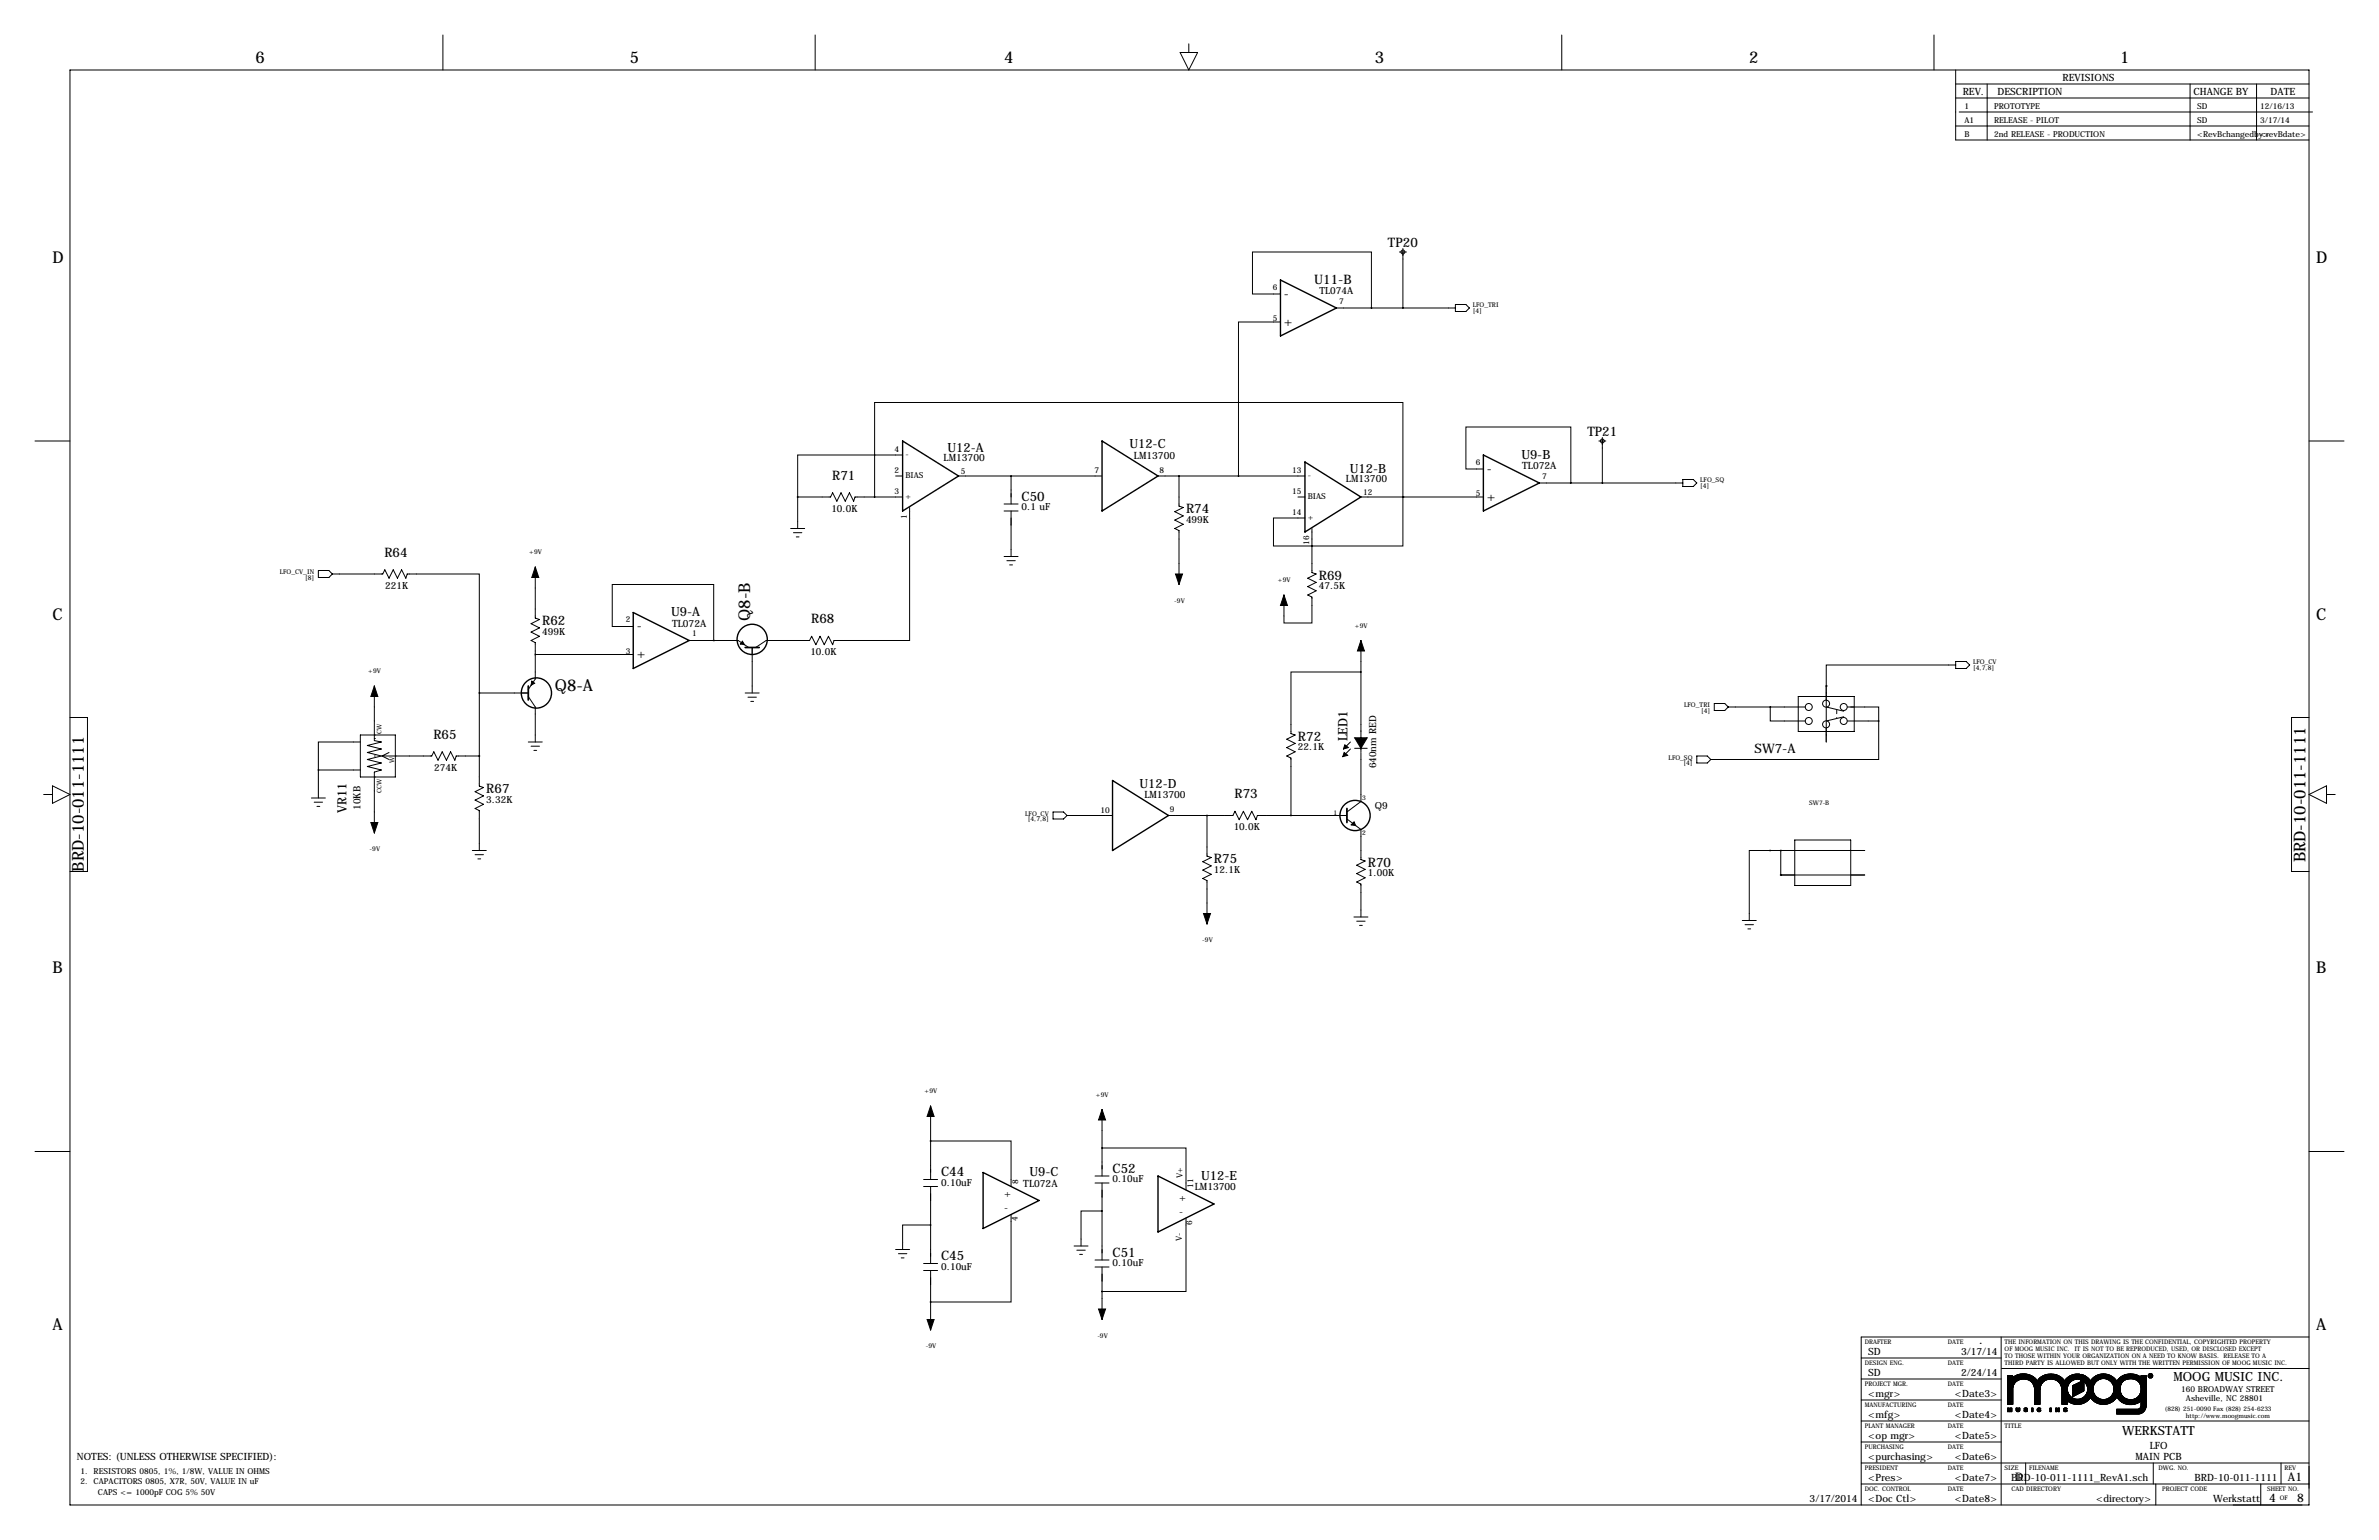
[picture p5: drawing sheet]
<svg xmlns="http://www.w3.org/2000/svg" width="864mm" height="559mm" viewBox="0 0 864 559" stroke-linecap="round" stroke-linejoin="round" font-family="sans-serif">
<defs><g id="words">
<g font-size="5.9">
<text x="92.7" y="22.9">6</text>
<text x="228.6" y="22.9">5</text>
<text x="364.5" y="22.9">4</text>
<text x="499.1" y="22.9">3</text>
<text x="635" y="22.9">2</text>
<text x="769.6" y="22.9">1</text>
<text x="19" y="95.2">D</text>
<text x="840.7" y="95.2">D</text>
<text x="19" y="224.8">C</text>
<text x="272.3" y="225.3" transform="rotate(-90 272.3 225.3)">Q8-B</text>
<text x="840.7" y="224.8">C</text>
<text x="201.4" y="250.7">Q8-A</text>
<text x="30.5" y="316.2" transform="rotate(-90 30.5 316.2)">BRD-10-011-1111</text>
<text x="836.9" y="312.9" transform="rotate(-90 836.9 312.9)">BRD-10-011-1111</text>
<text x="19" y="353.1">B</text>
<text x="840.7" y="353.1">B</text>
<text x="19" y="482.6">A</text>
<text x="840.7" y="482.6">A</text>
</g>
<g font-size="4.7">
<text x="503.8" y="89.5">TP20</text>
<text x="477.1" y="102.9">U11-B</text>
<text x="576.2" y="158.1">TP21</text>
<text x="302.1" y="174">R71</text>
<text x="370.8" y="181.6">C50</text>
<text x="430.5" y="186.2">R74</text>
<text x="139.6" y="201.9">R64</text>
<text x="478.8" y="210.3">R69</text>
<text x="196.8" y="226.8">R62</text>
<text x="294.5" y="226.1">R68</text>
<text x="157.3" y="268">R65</text>
<text x="471.2" y="268.7">R72</text>
<text x="489.2" y="269" transform="rotate(-90 489.2 269)">LED1</text>
<text x="636.9" y="273.3">SW7-A</text>
<text x="176.5" y="287.8">R67</text>
<text x="448.2" y="289.6">R73</text>
<text x="440.7" y="313.2">R75</text>
<text x="496.6" y="314.5">R70</text>
<text x="403.9" y="425.4">C52</text>
<text x="341.6" y="426.7">C44</text>
<text x="403.9" y="455.9">C51</text>
<text x="341.6" y="457.2">C45</text>
</g>
<g font-size="4.6">
<text x="466.1" y="107.9">-</text>
<text x="466.1" y="118.1">+</text>
<text x="343.9" y="163.8">U12-A</text>
<text x="410" y="162.6">U12-C</text>
<text x="552.3" y="166.4">U9-B</text>
<text x="490" y="171.4">U12-B</text>
<text x="539.7" y="171.4">-</text>
<text x="539.7" y="181.6">+</text>
<text x="243.6" y="223.5">U9-A</text>
<text x="231.1" y="228.6">-</text>
<text x="231.1" y="238.8">+</text>
<text x="413.6" y="285.8">U12-D</text>
<text x="125.7" y="295.1" transform="rotate(-90 125.7 295.1)">VR11</text>
<text x="373.7" y="426.7">U9-C</text>
<text x="436" y="428">U12-E</text>
<text x="789" y="501.1">MOOG MUSIC INC.</text>
<text x="770.4" y="520.7">WERKSTATT</text>
</g>
<g font-size="4.3">
<text x="731.5" y="537.2">D</text>
<text x="830.5" y="537.4">A1</text>
<text x="823.8" y="544.8">4</text>
<text x="833.9" y="544.8">8</text>
</g>
<g font-size="3.6">
<text x="748.7" y="29.2">REVISIONS</text>
<text x="712.5" y="34.3">REV.</text>
<text x="725.2" y="34.3">DESCRIPTION</text>
<text x="796.3" y="34.3">CHANGE BY</text>
<text x="824.2" y="34.3">DATE</text>
<text x="479" y="106.6">TL074A</text>
<text x="342.5" y="167.4">LM13700</text>
<text x="411.6" y="166.4">LM13700</text>
<text x="552.6" y="170.2">TL072A</text>
<text x="488.6" y="175">LM13700</text>
<text x="301.8" y="185.7">10.0K</text>
<text x="370.8" y="185.1">0.1 uF</text>
<text x="430.5" y="189.7">499K</text>
<text x="139.8" y="213.6">221K</text>
<text x="478.8" y="213.9">47.5K</text>
<text x="244" y="227.3">TL072A</text>
<text x="196.8" y="230.4">499K</text>
<text x="294.2" y="237.7">10.0K</text>
<text x="471.2" y="272.3">22.1K</text>
<text x="157.6" y="279.7">274K</text>
<text x="499.6" y="278.8" transform="rotate(-90 499.6 278.8)">640nm RED</text>
<text x="130.8" y="293.9" transform="rotate(-90 130.8 293.9)">10KB</text>
<text x="176.5" y="291.3">3.32K</text>
<text x="415.4" y="289.6">LM13700</text>
<text x="499.1" y="293.5">Q9</text>
<text x="447.8" y="301.2">10.0K</text>
<text x="440.7" y="316.7">12.1K</text>
<text x="496.6" y="318">1.00K</text>
<text x="341.6" y="430.2">0.10uF</text>
<text x="371.5" y="430.5">TL072A</text>
<text x="403.9" y="429">0.10uF</text>
<text x="433.7" y="431.8">LM13700</text>
<text x="364.5" y="434.3">+</text>
<text x="428" y="435.6">+</text>
<text x="364.5" y="439.4">-</text>
<text x="428" y="440.7">-</text>
<text x="341.6" y="460.7">0.10uF</text>
<text x="403.9" y="459.4">0.10uF</text>
<text x="678.2" y="491.5">SD</text>
<text x="711.9" y="491.5">3/17/14</text>
<text x="678.2" y="499.1">SD</text>
<text x="711.9" y="499.1">2/24/14</text>
<text x="678.2" y="506.7">&lt;mgr&gt;</text>
<text x="709.6" y="506.7">&lt;Date3&gt;</text>
<text x="678.2" y="514.3">&lt;mfg&gt;</text>
<text x="709.6" y="514.3">&lt;Date4&gt;</text>
<text x="678.2" y="522">&lt;op mgr&gt;</text>
<text x="709.6" y="522">&lt;Date5&gt;</text>
<text x="780.4" y="525.8">LFO</text>
<text x="27.9" y="529.6">NOTES: (UNLESS OTHERWISE SPECIFIED):</text>
<text x="678.2" y="529.6">&lt;purchasing&gt;</text>
<text x="709.6" y="529.6">&lt;Date6&gt;</text>
<text x="775.2" y="529.6">MAIN PCB</text>
<text x="678.2" y="537.2">&lt;Pres&gt;</text>
<text x="709.6" y="537.2">&lt;Date7&gt;</text>
<text x="730.1" y="537.2">BRD-10-011-1111_RevA1.sch</text>
<text x="796.6" y="537.2">BRD-10-011-1111</text>
<text x="656.9" y="544.8">3/17/2014</text>
<text x="678.2" y="544.8">&lt;Doc Ctl&gt;</text>
<text x="709.6" y="544.8">&lt;Date8&gt;</text>
<text x="760.9" y="544.8">&lt;directory&gt;</text>
<text x="803.4" y="544.8">Werkstatt</text>
</g>
<g font-size="3">
<text x="713.1" y="39.4">1</text>
<text x="723.9" y="39.4">PROTOTYPE</text>
<text x="797.6" y="39.4">SD</text>
<text x="820.4" y="39.4">12/16/13</text>
<text x="713.1" y="44.5">A1</text>
<text x="723.9" y="44.5">RELEASE - PILOT</text>
<text x="797.6" y="44.5">SD</text>
<text x="820.4" y="44.5">3/17/14</text>
<text x="713.1" y="49.5">B</text>
<text x="723.9" y="49.5">2nd RELEASE - PRODUCTION</text>
<text x="797.6" y="49.5">&lt;RevBchangedby&gt;</text>
<text x="820.4" y="49.5">&lt;revBdate&gt;</text>
<text x="462.1" y="105.2">6</text>
<text x="486.2" y="110.2">7</text>
<text x="462.1" y="116.6">5</text>
<text x="324.7" y="164.1">4</text>
<text x="328.7" y="165.9">-</text>
<text x="324.7" y="171.7">2</text>
<text x="328.7" y="173.5">BIAS</text>
<text x="348.7" y="172">5</text>
<text x="397.3" y="171.7">7</text>
<text x="420.9" y="171.4">8</text>
<text x="469" y="171.7">13</text>
<text x="474.7" y="173.5">-</text>
<text x="535.8" y="168.7">6</text>
<text x="559.8" y="173.7">7</text>
<text x="324.7" y="179.3">3</text>
<text x="469" y="179.3">15</text>
<text x="494.8" y="179.6">12</text>
<text x="328.7" y="181.1">+</text>
<text x="474.7" y="181.1">BIAS</text>
<text x="535.8" y="180.1">5</text>
<text x="329.2" y="188.4" transform="rotate(-90 329.2 188.4)">1</text>
<text x="469" y="186.9">14</text>
<text x="474.7" y="188.7">+</text>
<text x="475.2" y="197.7" transform="rotate(-90 475.2 197.7)">16</text>
<text x="227.2" y="225.8">2</text>
<text x="251.2" y="230.9">1</text>
<text x="227.2" y="237.2">3</text>
<text x="399.4" y="294.9">10</text>
<text x="424.7" y="294.6">9</text>
<text x="369.6" y="429.8" transform="rotate(-90 369.6 429.8)">8</text>
<text x="429.3" y="427.5" transform="rotate(-90 429.3 427.5)">V+</text>
<text x="433.1" y="431" transform="rotate(-90 433.1 431)">11</text>
<text x="369.3" y="443.1" transform="rotate(-90 369.3 443.1)">4</text>
<text x="432.8" y="444.4" transform="rotate(-90 432.8 444.4)">6</text>
<text x="429" y="450.3" transform="rotate(-90 429 450.3)">V-</text>
<text x="791.8" y="505">160 BROADWAY STREET</text>
<text x="793.5" y="508.5">Asheville, NC 28801</text>
<text x="29.2" y="534.7">1. RESISTORS 0805, 1%, 1/8W, VALUE IN OHMS</text>
<text x="29.2" y="538.5">2. CAPACITORS 0805, X7R, 50V, VALUE IN uF</text>
<text x="35.6" y="542.3">CAPS &lt;= 1000pF COG 5% 50V</text>
</g>
<g font-size="2.4">
<text x="534.7" y="111.5">LFO_TRI</text>
<text x="534.7" y="113.7">[4]</text>
<text x="617.2" y="175">LFO_SQ</text>
<text x="617.2" y="177.2">[4]</text>
<text x="192.1" y="201.1">+9V</text>
<text x="101.5" y="208.3">LFO_CV_IN</text>
<text x="110.8" y="210.4">[8]</text>
<text x="463.9" y="211.2">+9V</text>
<text x="426.3" y="218.7">-9V</text>
<text x="491.8" y="227.7">+9V</text>
<text x="133.7" y="244.2">+9V</text>
<text x="716.3" y="241">LFO_CV</text>
<text x="716.3" y="243.2">[4,7,8]</text>
<text x="611.4" y="256.5">LFO_TRI</text>
<text x="617.5" y="258.7">[4]</text>
<text x="605.7" y="275.6">LFO_SQ</text>
<text x="611.2" y="277.8">[4]</text>
<text x="494.5" y="290.3">3</text>
<text x="372.2" y="295.9">LFO_CV</text>
<text x="373.1" y="298.1">[4,7,8]</text>
<text x="484" y="295.7">1</text>
<text x="494.5" y="303.2">2</text>
<text x="134.2" y="308.9">-9V</text>
<text x="436.5" y="341.9">-9V</text>
<text x="335.6" y="396.6">+9V</text>
<text x="397.8" y="397.9">+9V</text>
<text x="398.4" y="485.4">-9V</text>
<text x="336.1" y="489.2">-9V</text>
</g>
<g font-size="2.3">
<text x="138.5" y="266.3" transform="rotate(-90 138.5 266.3)">CW</text>
<text x="143" y="276.8" transform="rotate(-90 143 276.8)">W</text>
<text x="138.5" y="287.6" transform="rotate(-90 138.5 287.6)">CCW</text>
<text x="656.8" y="292.1">SW7-B</text>
<text x="676.9" y="487.7">DRAFTER</text>
<text x="707.1" y="487.7">DATE</text>
<text x="727.7" y="487.7">THE INFORMATION ON THIS DRAWING IS THE CONFIDENTIAL, COPYRIGHTED PROPERTY</text>
<text x="727.7" y="490.2">OF MOOG MUSIC INC. IT IS NOT TO BE REPRODUCED, USED, OR DISCLOSED EXCEPT</text>
<text x="676.9" y="495.3">DESIGN ENG.</text>
<text x="707.1" y="495.3">DATE</text>
<text x="727.7" y="492.8">TO THOSE WITHIN YOUR ORGANIZATION ON A NEED TO KNOW BASIS. RELEASE TO A</text>
<text x="727.7" y="495.3">THIRD PARTY IS ALLOWED BUT ONLY WITH THE WRITTEN PERMISSION OF MOOG MUSIC INC.</text>
<text x="676.9" y="502.9">PROJECT MGR.</text>
<text x="707.1" y="502.9">DATE</text>
<text x="676.9" y="510.5">MANUFACTURING</text>
<text x="707.1" y="510.5">DATE</text>
<text x="785.9" y="512.1">(828) 251-0090 Fax (828) 254-6233</text>
<text x="793.5" y="514.6">http://www.moogmusic.com</text>
<text x="676.9" y="518.2">PLANT MANAGER</text>
<text x="707.1" y="518.2">DATE</text>
<text x="727.7" y="518.2">TITLE</text>
<text x="676.9" y="525.8">PURCHASING</text>
<text x="707.1" y="525.8">DATE</text>
<text x="676.9" y="533.4">PRESIDENT</text>
<text x="707.1" y="533.4">DATE</text>
<text x="727.7" y="533.4">SIZE</text>
<text x="736.6" y="533.4">FILENAME</text>
<text x="783.6" y="533.4">DWG. NO.</text>
<text x="829.3" y="533.4">REV</text>
<text x="676.9" y="541">DOC. CONTROL</text>
<text x="707.1" y="541">DATE</text>
<text x="730.2" y="541">CAD DIRECTORY</text>
<text x="784.9" y="541">PROJECT CODE</text>
<text x="823" y="541">SHEET NO.</text>
<text x="827.6" y="544.3">OF</text>
</g>
</g></defs>
<g fill="none" stroke="#000" stroke-width=".36">
<path d="M160.8 12.7v12.7M295.9 12.7v12.7M428.4 19h6.3l-3.2 6.4zM431.5 15.9v3.1M566.9 12.7v12.7M702.1 12.7v12.7M25.4 25.4h812.8v520.7h-812.8zM709.9 30.5h128.3M709.9 25.4v25.4h128.3M709.9 35.6h128.3M721.4 30.5v20.4M795 30.5v20.4"/>
<path d="M819.1 30.5v20.4M709.9 45.7h128.3M711.2 40.6h128.3M508 91.4h2.5M509.3 90.2v21.6M464.8 116.8h-15.2v55.9M464.8 106.7h-10.1v-15.3h43.1v20.4M485.1 111.8h43.2M528.3 110.5h3.8l1.3 1.3-1.3 1.2h-3.8zM581.7 158.8v16.5M12.7 160h12.7M325.1 172.7h2.6"/>
<path d="M327.7 165.1h-38.1v15.2M348 172.7h52M367 172.7v10.2M420.4 172.7h53.3M428 172.7v10.9l1.5 .5-3 1.6 3 1.5-3 1.5 3 1.5-3 1.6 1.5 .7v19.6M538.5 170.2h-6.4v-15.3h38.1v20.4M558.8 175.3h52.1M580.4 160h2.5M610.9 174h3.8l1.2 1.3-1.2 1.2h-3.8zM838.2 160h12.7M287 191.8h5.1M288 193.3h3.1"/>
<path d="M289.1 194.8h1M289.6 180.3h11.9l.8-1.5 1.5 3.1 1.5-3.1 1.5 3.1 1.6-3.1 1.5 3.1 .5-1.6h17.3M289.6 180.3v11.5M317.5 180.3v-34.2h191.8v34.2M330.2 184.1v48.3h-27.4l-.5 1.5-1.6-3-1.5 3-1.5-3-1.5 3-1.6-3-.7 1.5h-15.8l-3.8 2.5M364.5 182.9h5.1M364.5 185.4h5.1M367 185.4v16.5M471.2 180.3h2.5M476.2 191.8v16l1.6 .5-3.1 1.5 3.1 1.5-3.1 1.6 3.1 1.5-3.1 1.5 1.5 .8v9.4h-10.1v-10.2M494 180.3h44.5M509.3 180.3v17.8h-47v-10.1h11.4"/>
<path d="M509.3 180.3h.1M115.6 207h3.8l1.2 1.3-1.2 1.3h-3.8zM120.6 208.3h18.3l.8-1.5 1.5 3 1.5-3 1.6 3 1.5-3 1.5 3 .5-1.5h26.2v43.2M194.3 205.7v18.6l1.5 .5-3 1.5 3 1.5-3 1.6 3 1.5-3 1.5 1.5 .8v13.2l-2.5 3.8M364.5 201.9h5.1M365.5 203.5h3.1M366.5 205h1M194.3 237.5h35.6M229.9 227.3h-7.7v-15.2h36.9v20.3M250.2 232.4h17.8l3.8 2.5M273 234.9v16.6M494 232.4v40.4"/>
<path d="M135.9 248.9v19.8l2.5 .5-5.1 1.3 5.1 1.3-5.1 1.2 5.1 1.3-5.1 1.3 5.1 1.3-5.1 1.2 5.1 1.3-2.5 .8v22.1M174 251.5v33.7l1.5 .6-3 1.5 3 1.5-3 1.5 3 1.5-3 1.6 1.5 .7v14.5M174 251.5h17.8M191.8 252.7l2.5 3.8v12.7M270.5 251.5h5.1M271.5 253h3.1M272.5 254.5h1.1M494 243.8h-25.4v22.4l1.6 .5-3.1 1.5 3.1 1.5-3.1 1.6 3.1 1.5-3.1 1.5 1.5 .8v20.8M622.3 255.3h3.8l1.3 1.2-1.3 1.3h-3.8zM627.4 256.5h27.9M642.6 256.5v5.1h12.7M652.8 252.7h20.3v12.7h-20.3z"/>
<path d="M662.9 248.9h.1M662.9 248.9v20.3M662.9 256.5l6.4 1.6M670.6 256.5h11.4v5.1M709.9 241.3h-47v7.6M709.9 240h3.8l1.3 1.3-1.3 1.3h-3.8zM25.4 260.3h6.3v55.9h-6.3M115.6 279.4h15.2M115.6 279.4v10.2M130.8 269.2h-15.2v10.2M130.8 266.7h12.7v15.2h-12.7zM135.9 274.3h.1"/>
<path d="M135.9 268h.1M135.9 266.7h.1M138.7 274.3h18l.8-1.5 1.5 3 1.5-3 1.6 3 1.5-3 1.5 3 .5-1.5h8.4M138.7 274.3l2.5 1.3M141.2 273l-2.5 1.3M191.8 269.2h5M192.8 270.8h3M193.8 272.3h1M490.2 269.2l-2.5 2.6M490.2 271.8l-2.5 2.5M491.7 271.5h4.6M494 273v17.8l-5.1 3.8"/>
<path d="M615.9 274.3h3.9l1.2 1.3-1.2 1.3h-3.9zM669.3 260.1l-6.4 1.5M670.6 261.6h11.4M682 261.6v14h-61M838.2 260.3h-6.4v55.9h6.4M15.8 288.3h3.2M19 285.1l6.4 3.2-6.4 3.2zM113 289.6h5.1M114 291.1h3.1M115.1 292.6h1M135.9 281.9h.1M382.3 294.6h3.8l1.2 1.3-1.2 1.3h-3.8z"/>
<path d="M387.3 295.9h16.6M424.2 295.9h23.3l.8-1.5 1.5 3 1.6-3 1.5 3 1.5-3 1.5 3 .5-1.5h32.5M438.1 295.9v14.7l1.6 .5-3.1 1.6 3.1 1.5-3.1 1.5 3.1 1.5-3.1 1.6 1.5 .7v15.8M488.9 297.2l5.1 3.8v10.9l1.6 .5-3.1 1.5 3.1 1.6-3.1 1.5 3.1 1.5-3.1 1.5 1.5 .8v11.9M835.7 297.2h.1M838.2 288.3l6.3-3.2v6.4zM844.5 288.3h3.2M171.4 308.6h5.1M172.5 310.1h3M173.5 311.7h1M642.6 308.6h-7.6v25.4M642.6 308.6h3.8v8.9"/>
<path d="M642.6 308.6h34.3M646.4 308.6h.1M646.4 317.5h.1M646.4 317.5h30.5M651.5 304.8h20.3v16.5h-20.3zM491.5 332.7h5.1M492.5 334.3h3.1M493.5 335.8h1M632.5 334h5M633.5 335.5h3M634.5 337.1h1M12.7 417.8h12.7"/>
<path d="M337.8 414h29.2v16.5M337.8 401.3v26.7M400 416.6h30.5v15.2M400 402.6v24.1M838.2 417.8h12.7M335.3 428h5.1M335.3 430.5h5.1M337.8 430.5v28M397.5 426.7h5.1M397.5 429.3h5.1M400 439.4h-7.6v12.7M400 429.3v27.9"/>
<path d="M325.1 453.4h5.1M326.1 454.9h3.1M327.2 456.4h1M335.3 458.5h5.1M337.8 444.5h-10.1v8.9M367 440.7v31.7h-29.2M389.9 452.1h5.1M390.9 453.6h3.1M391.9 455.2h1M397.5 457.2h5.1M397.5 459.7h5.1M400 459.7v19.1"/>
<path d="M430.5 442v26.6h-30.5M335.3 461h5.1M337.8 461v21.6M675.6 492.8h50.8M718.8 487.4h.1M726.4 485.1v61M726.6 496.6h111.6M728.8 499.9l9.8 .1M728.8 499.8l9.7 .1M728.8 499.8h1.8M728.8 499.7h1.8M728.8 499.6h1.8"/>
<path d="M728.8 499.5h1.8M728.8 499.4h1.8M728.8 499.3h1.8M728.8 499.2h1.8M730.8 499.8h7.6M730.9 499.7h7.4M731 499.6h7.2M731.1 499.5h6.9M731.3 499.4h6.6M731.3 499.4h6.5M731.5 499.3h6.1M731.7 499.2h5.7"/>
<path d="M731.9 499.1h5.3M732.1 499h4.8M732.2 498.9h4.6M732.5 498.8h4M732.8 498.7h3.4M733.3 498.6h2.4M734.4 498.5h.4M740.5 500h8M740.6 499.9h7.7M740.7 499.8h7.5M740.8 499.7h7.4M740.9 499.6h7.1"/>
<path d="M741.1 499.5h6.8M741.3 499.4h6.4M741.3 499.4h6.3M741.5 499.3h5.9M741.7 499.2h5.6M741.9 499.1h5.1M742.2 499h4.5M742.3 498.9h4.4M742.7 498.8h3.6M743 498.7h3M743.6 498.6h1.7M750.4 500h4.5"/>
<path d="M750.5 499.9h4.4M750.6 499.8h4.3M750.7 499.7h4.2M750.8 499.6h4.1M751 499.5h3.9M751.1 499.4h3.8M751.2 499.4h3.7M751.4 499.3h3.5M751.5 499.2h3.4M751.8 499.1h3.1M752 499h2.9M752.1 498.9h2.8"/>
<path d="M752.4 498.8h2.5M752.8 498.7h2.1M753.3 498.6h1.6M755.3 499.9l2.6 .1M755.3 499.8l2.5 .1M755.3 499.8h2.4M755.3 499.7h2.3M755.3 499.6h2.2M755.3 499.5h2M755.3 499.4h1.9M755.3 499.3l1.8 .1M755.3 499.2l1.6 .1"/>
<path d="M755.3 499.1l1.5 .1M755.3 499l1.3 .1M755.3 499h1M755.3 498.9h.9M755.3 498.8h.6M755.3 498.7h.2M759.8 500h7.6M759.9 499.9h7.3M760 499.8h7.1M760.1 499.7h7M760.2 499.6h6.7M760.4 499.5h6.4"/>
<path d="M760.5 499.4h6.1M760.6 499.4h5.9M760.8 499.3h5.6M760.9 499.2h5.3M761.1 499.1h4.9M761.4 499h4.3M761.5 498.9h4.1M761.8 498.8h3.5M762.1 498.7h2.9M762.6 498.6h1.9M769.5 499.9h9.6M769.6 499.9h9.5"/>
<path d="M769.7 499.8h9.4M769.8 499.7h7.3M769.9 499.6h7.1M770 499.5h6.8M770.2 499.4h6.5M770.2 499.4h6.4M770.5 499.3h5.9M770.6 499.2h5.7M770.8 499.1h5.2M771.1 499h4.7M771.2 498.9h4.5M771.6 498.8h3.7"/>
<path d="M771.8 498.7h3.3M772.4 498.6h2.1M777.2 499.7h1.9M777.2 499.6h1.9M777.2 499.5h1.9M777.2 499.4h1.9M777.2 499.3h1.9M777.2 499.2h1.9M777.2 499.1h1.9M779.8 499.5h.2M779.8 499.4h.2M779.8 499.3h.2"/>
<path d="M779.8 499.2h.2M779.8 499.1h.2M779.8 499h.2M779.9 499.6h.2M779.9 498.9h.2M779.9 499.7h.6M779.9 498.8h.9M780 499.8h.3M780.1 498.6h1.1M780.1 499.8l.4 .1M780.1 499.9h1M780.2 498.5h.8"/>
<path d="M780.2 499.6h.3M780.2 499.5h.3M780.2 499.4h.3M780.2 499.4h.7M780.2 499.1l.7 .1M780.2 499h.3M780.2 498.9h.7M780.3 498.7h-.3M780.3 498.4h.6M780.6 499.5h.3M780.6 499.4h.3M780.7 499.6h.3"/>
<path d="M780.7 499h.3M780.7 499.7h.6M780.9 499.2l-.7 .1M780.9 499.8h.4M780.9 498.7h.4M781.1 498.8h.3M781.2 498.9h.2M781.2 499.8l-.5 .1M781.2 499.5h.3M781.2 499h.2M781.3 499.4h.2M781.3 499h.2"/>
<path d="M781.3 499.2h.2M781.3 499.1h.2M781.4 499.6h-.2M838.2 485.1h-162.6v61M675.6 508h50.8M675.6 500.4h50.8M675.6 515.6h162.6M728.8 511.9h.3M728.8 511.2h.6M728.8 506.7h1.9M728.8 503.7h1.9M728.8 512.3h.3"/>
<path d="M728.8 512.2h.3M728.8 512.1h.3M728.8 512h.3M728.8 511.8h.3M728.8 511.7h.3M728.8 511.6h1.5M728.8 511.5h.7M728.8 511.4h.7M728.8 511.3h.6M728.8 511.1h.6M728.8 511h.6M728.8 510.9h.5"/>
<path d="M728.8 509.6h1.9M728.8 509.5h1.9M728.8 509.4h1.9M728.8 509.3h1.9M728.8 509.2h1.9M728.8 509.1h1.9M728.8 509h1.9M728.8 508.9h1.9M728.8 508.8h1.9M728.8 508.7h1.9M728.8 508.6h1.9M728.8 508.5h1.9"/>
<path d="M728.8 508.4h1.9M728.8 508.3h1.9M728.8 508.2h1.9M728.8 508.1h1.9M728.8 508h1.9M728.8 507.9h1.9M728.8 507.8h1.9M728.8 507.7h1.9M728.8 507.6h1.9M728.8 507.5h1.9M728.8 507.4h1.9M728.8 507.3h1.9"/>
<path d="M728.8 507.2h1.9M728.8 507.1h1.9M728.8 507h1.9M728.8 506.9h1.9M728.8 506.8h1.9M728.8 506.6h1.9M728.8 506.5h1.9M728.8 506.4h1.9M728.8 506.3h1.9M728.8 506.2h1.9M728.8 506.1h1.9M728.8 506h1.9"/>
<path d="M728.8 505.9h1.9M728.8 505.8h1.9M728.8 505.7h1.9M728.8 505.6h1.9M728.8 505.5h1.9M728.8 505.4h1.9M728.8 505.3h1.9M728.8 505.2h1.9M728.8 505.1h1.9M728.8 505h1.9M728.8 504.9h1.9M728.8 504.7h1.9"/>
<path d="M728.8 504.6h1.9M728.8 504.5h1.9M728.8 504.4h1.9M728.8 504.3h1.9M728.8 504.2h1.9M728.8 504.1h1.9M728.8 504h1.9M728.8 503.9h1.9M728.8 503.8h1.9M728.8 503.6h1.9M728.8 503.5h1.9M728.8 503.4h1.9"/>
<path d="M728.8 503.3h1.9M728.8 503.2h2M728.8 503.1h2M728.8 503h2M728.8 502.9h2M728.8 502.8h2.1M728.8 502.7h2.1M728.8 502.6h2.2M728.8 502.3h2.3M728.8 502.2h2.4M728.8 502h2.5M728.8 501.5h2.9"/>
<path d="M728.8 501.3h3.1M728.8 501h3.5M728.8 500.7h4.3M728.8 500.4h10.3M728.8 500.3h10.2M728.8 500.2h10.1M728.8 500.1l10 .1M728.8 500l9.9 .1M729.2 511.7h.6M729.2 511.7h1.1M729.3 511.9h.5M729.3 511.8h.5"/>
<path d="M729.3 512.2h.4M729.3 512.1h.4M729.3 512h.4M729.4 512.3h.3M729.6 511.5h.7M729.6 511.2h.7M729.6 511.3h.7M729.7 511.1h.6M729.7 511h.6M729.7 510.9h.6M729.9 511.9h.4M729.9 512.3h.4"/>
<path d="M729.9 512.2h.4M729.9 512.1h.4M729.9 512h.4M729.9 511.8h.4M729.9 511.7h.4M730.3 511.4h-.7M731 502.5h-2.2M731.1 502.4h-2.3M731.2 502.1l-2.4 .1M731.3 502l-2.5 .1M731.4 501.9h-2.6M731.5 501.8h-2.7"/>
<path d="M731.6 501.6l-2.8 .1M731.6 501.5l-2.8 .1M731.8 501.4h-3M731.9 511.2h.4M731.9 511.7h.4M731.9 511.6h.4M731.9 511.5h.4M731.9 511.4h.4M731.9 511.3h.4M731.9 511.1h.4M731.9 511h.4M731.9 510.9h.4"/>
<path d="M731.9 511.9h1.3M731.9 511.8l.5 .1M732 512h1.1M732 512.1h1M732 501.2h-3.2M732.1 512.2h.9M732.2 501.1h-3.4M732.4 512.3h.3M732.5 500.9l-3.7 .1M732.7 500.8l-3.9 .1M732.7 511.9h.5M732.8 511.2h.4"/>
<path d="M732.8 511.7h.4M732.8 511.6h.4M732.8 511.5h.4M732.8 511.4h.4M732.8 511.3h.4M732.8 511.1h.4M732.8 511h.4M732.8 510.9h.4M732.8 500.7l-4 .1M733.3 500.6h-4.5M733.9 500.5h-5.1M734.7 511.8l.5 .1"/>
<path d="M734.8 511.9h.4M734.8 511.2l.4 .1M734.8 512h1.1M734.8 511.4h.9M734.8 511.3h.5M734.8 511.5h1M734.8 511h1M734.9 512.1h.9M734.9 512.2h.9M734.9 511.6h1M734.9 510.9h.9M735 511.8h.1"/>
<path d="M735.1 511.7h.8M735.2 512.3h.3M735.3 510.8h.1M735.3 500.5h3.9M735.3 511.7h.7M735.5 511.2h.4M735.5 511.8h.5M735.9 511.1h-1.1M735.9 500.6h3.3M736 511.9l-.5 .1M736.1 500.7h3.2M736.3 500.7h3"/>
<path d="M736.5 500.8h2.9M736.8 500.9l2.7 .1M737 501h2.5M737 501.1h5.2M737.2 501.2h4.8M737.3 501.3h4.6M737.5 511.9h.5M737.5 511.2h.5M737.5 512.3h.5M737.5 512.2h.5M737.5 512.1h.5M737.5 512h.5"/>
<path d="M737.5 511.8h.5M737.5 511.7h.5M737.5 511.6h.5M737.5 511.5h.5M737.5 511.4h.5M737.5 511.3h.5M737.5 511.1h.5M737.5 511h.5M737.5 510.9h.5M737.5 501.5h4.2M737.7 501.8h3.8M737.9 502h3.4"/>
<path d="M737.9 502h3.3M738 502.1h3.2M738 502.2h3.1M738.1 502.3h3M738.2 502.7h2.7M738.2 502.6h2.7M738.3 502.8h2.5M738.3 502.9h2.5M738.4 503h2.3M738.4 503.3h2.3M738.4 503.2h2.3M738.4 503.1h2.3"/>
<path d="M738.5 503.5h2.1M738.5 503.4h2.1M738.5 503.7h2.1M738.5 503.6h2.1M738.6 504h2M738.6 503.9h2M738.6 503.8h2M738.6 506.7h1.9M738.6 509.6h1.9M738.6 509.5h1.9M738.6 509.4h1.9M738.6 509.3h1.9"/>
<path d="M738.6 509.2h1.9M738.6 509.1h1.9M738.6 509h1.9M738.6 508.9h1.9M738.6 508.8h1.9M738.6 508.7h1.9M738.6 508.6h1.9M738.6 508.5h1.9M738.6 508.4h1.9M738.6 508.3h1.9M738.6 508.2h1.9M738.6 508.1h1.9"/>
<path d="M738.6 508h1.9M738.6 507.9h1.9M738.6 507.8h1.9M738.6 507.7h1.9M738.6 507.6h1.9M738.6 507.5h1.9M738.6 507.4h1.9M738.6 507.3h1.9M738.6 507.2h1.9M738.6 507.1h1.9M738.6 507h1.9M738.6 506.9h1.9"/>
<path d="M738.6 506.8h1.9M738.6 506.6h1.9M738.6 506.5h1.9M738.6 506.4h1.9M738.6 506.3h1.9M738.6 506.2h1.9M738.6 506.1h1.9M738.6 506h1.9M738.6 505.9h1.9M738.6 505.8h1.9M738.6 505.7h1.9M738.6 505.6h1.9"/>
<path d="M738.6 505.5h1.9M738.6 505.4h1.9M738.6 505.3h1.9M738.6 505.2h1.9M738.6 505.1h1.9M738.6 505h1.9M738.6 504.9h1.9M738.6 504.7h1.9M738.6 504.6h1.9M738.6 504.5h1.9M738.6 504.4h1.9M738.6 504.3h1.9"/>
<path d="M738.6 504.2h2M738.6 504.1h2M739.5 511.7h.5M739.5 511.6h.5M739.5 511.5h.5M739.5 511.8l.6 .1M739.5 511.3h.5M739.6 511.9l1.2 .1M739.6 511.1h1.2M739.6 501h2.6M739.6 512h1.2M739.7 512.1h1"/>
<path d="M739.7 511h1M739.8 512.2h.9M739.8 510.9h.8M739.9 500.7h3.2M740 511.4h-.5M740.1 512.3h.3M740.1 500.4h8.8M740.2 510.8h.1M740.2 511.2l-.7 .1M740.2 500.3h8.6M740.2 500.2h8.5M740.3 511.2l.6 .1"/>
<path d="M740.3 500.1l8.4 .1M740.4 500.1h8.2M740.4 511.3h.4M740.5 511.7l.3 .1M740.5 511.4h.1M740.6 503.6l-2.1 .1M740.8 502.8l-2.5 .1M740.9 511.8l-.5 .1M741 502.5h-2.8M741 502.4h-2.9M741.4 501.9h-3.6M741.5 501.6l-3.8 .1"/>
<path d="M741.6 501.5l-4 .1M741.8 501.4h-4.4M742.4 500.9l-2.8 .1M742.6 500.8l-2.9 .1M742.8 500.7l-3 .1M743.3 500.6h-3.4M743.9 500.5h-3.9M744.2 511.9h.4M744.2 511.2h.4M744.2 512.3h.4M744.2 512.2h.4M744.2 512.1h.4"/>
<path d="M744.2 512h.4M744.2 511.8h.4M744.2 511.7h.4M744.2 511.6h.4M744.2 511.5h.4M744.2 511.4h.4M744.2 511.3h.4M744.2 511.1h.4M744.2 511h.4M744.2 510.9h.4M745.1 500.5h3.9M745.7 500.6h3.4"/>
<path d="M745.9 500.7h3.2M746.2 500.7l3 .1M746.3 511.9h.4M746.3 511.2l.6 .1M746.3 512.3h.4M746.3 512.2h.4M746.3 512.1h.4M746.3 512h.4M746.3 511.8h.4M746.3 511.7h.4M746.3 511.7h1.3M746.3 511.6h1.3"/>
<path d="M746.3 511.5h1.3M746.3 511.4h.7M746.3 511.3h.6M746.3 511.1h.5M746.3 511h.5M746.3 510.9h.4M746.4 500.8l2.9 .1M746.6 500.9h5.7M746.8 511.7h.8M746.8 511.8h.8M746.8 501h5.3M746.9 501.1h5.2"/>
<path d="M746.9 511.9h.7M747 512h.6M747 512.1h.6M747 501.2h4.9M747.1 511.2h.5M747.1 512.3h.5M747.1 512.2h.5M747.1 511.4h.5M747.1 511.3h.5M747.1 511.1h.5M747.1 511h.5M747.1 510.9h.5"/>
<path d="M747.1 501.3h4.7M747.2 501.4h4.5M747.4 501.5h4.1M747.4 501.5h4.2M747.5 501.6h3.9M747.6 501.8h3.7M747.6 501.9h3.6M747.7 502h3.4M747.8 502.1h3.3M747.9 502.2h3.1M747.9 502.3h3M748 502.4h2.9"/>
<path d="M748 502.5h2.8M748.1 502.6h2.7M748.1 502.7h2.7M748.2 502.8h2.5M748.2 503h2.4M748.3 503.1h2.3M748.3 503.3h2.3M748.3 503.2h2.3M748.4 503.6h2.1M748.4 503.5h2.1M748.4 503.4h2.1M748.4 503.7h2.1"/>
<path d="M748.4 503.8h2.1M748.5 504.3h2M748.5 504.2h2M748.5 504.1h2M748.5 504h2M748.5 503.9h2M748.5 506.7l3.2 .1M748.5 509.6h1.9M748.5 509.5h1.9M748.5 509.4h1.9M748.5 509.3h1.9M748.5 509.2h1.9"/>
<path d="M748.5 509.1h1.9M748.5 509h1.9M748.5 508.9h1.9M748.5 508.8h1.9M748.5 508.7h1.9M748.5 508.6h1.9M748.5 508.5h1.9M748.5 508.4h1.9M748.5 508.3h9.3M748.5 508h9.6M748.5 507.8h9.8M748.5 507.7h9.8"/>
<path d="M748.5 507.6l9.9 .1M748.5 507.5l4.8 .1M748.5 507.5h4.4M748.5 507.4h4.3M748.5 507.3h4M748.5 507.2h3.8M748.5 507.1h3.7M748.5 507h3.5M748.5 506.9l3.4 .1M748.5 506.8l3.3 .1M748.5 506.6l3.1 .1M748.5 506.6h3"/>
<path d="M748.5 506.5h2.9M748.5 506.4h2.8M748.5 506.3h2.8M748.5 506.2h2.7M748.5 506.1l2.6 .1M748.5 506h2.6M748.5 505.9h2.5M748.5 505.8l2.5 .1M748.5 505.8h2.4M748.5 505.7h2.4M748.5 505.6h2.3M748.5 505.5h2.3"/>
<path d="M748.5 505.4h2.2M748.5 505.3h2.2M748.5 505.2l2.2 .1M748.5 505.1h2.1M748.5 505h2.1M748.5 504.9h2.1M748.5 504.9h2M748.5 504.7h2M748.5 504.6h2M748.5 504.5l2 .1M748.5 504.5h2M748.5 504.4h2"/>
<path d="M749.1 511.8l.5 .1M749.1 511.7h.5M749.1 511.6h.5M749.1 511.5h.5M749.1 511.4h.5M749.1 511.3h.5M749.1 511.9l1.3 .1M749.2 512h1.2M749.2 511.1h1.2M749.2 511h1.1M749.3 512.1h1M749.4 512.2h.8"/>
<path d="M749.4 510.9h.8M749.6 512.3h.4M749.7 510.8h.2M749.7 511.2l-.6 .1M749.7 500.7h3.3M749.9 511.2l.5 .1M749.9 500.4h5M750 511.9h.4M750 511.7l.4 .1M750 511.4h.2M750 511.3h.3M750.1 500.3h4.8"/>
<path d="M750.1 500.2h4.8M750.2 500.1h4.7M750.3 500.1h4.6M750.6 508.4h7.1M750.7 508.5h6.9M750.7 502.9l-2.5 .1M750.8 508.6h6.7M751 508.7h6.3M751.1 508.8h6.1M751.1 502l-3.3 .1M751.2 508.8h5.9M751.4 508.9h5.5"/>
<path d="M751.6 509h5.1M751.8 509.1h4.7M751.9 509.2h4.5M752.1 509.3h4M752.4 509.4h3.5M752.4 506.6h.5M752.4 506.2h1.1M752.4 505.8h2M752.4 505.3h2.9M752.4 504.5h.3M752.4 504h1.1M752.4 503.6h2"/>
<path d="M752.4 503.2h2.6M752.4 502.9h4.1M752.4 502.8h4.1M752.5 504.5l-.1 .1M752.5 502.7h4M752.6 500.8l-3 .1M752.6 506.7l-.2 .1M752.8 504.9h3.4M752.8 502.6h3.7M752.8 500.7l-3.1 .1M752.8 509.5h2.7M752.8 506.6l-.4 .1"/>
<path d="M752.8 504.4h-.4M752.9 502.5h3.6M753 504.3h-.6M753.1 504.7h3.4M753.1 506.5h-.7M753.2 502.4h3.3M753.2 500.6h-3.4M753.2 504.2h-.8M753.3 506.4h-.9M753.3 504.6h3.2M753.4 509.6h1.5M753.4 504.1h-1"/>
<path d="M753.4 502.3h3.1M753.4 504.5h3.1M753.5 506.3h-1.1M753.5 502.3h3M753.6 504.4h2.9M753.7 503.9l-1.3 .1M753.7 504.3h2.8M753.7 502.2h2.8M753.8 500.5h-3.9M753.8 509.6h.7M753.8 506.1l-1.4 .1M753.9 503.8l-1.5 .1"/>
<path d="M753.9 502.1h2.6M753.9 504.2h2.6M754 506l-1.6 .1M754.1 503.7l-1.7 .1M754.1 505.9l-1.7 .1M754.1 504.1h2.4M754.1 502h2.4M754.2 501.9h2.3M754.3 504h2.2M754.3 503.6l-1.9 .1M754.3 505.8l-1.9 .1M754.4 504h2.1"/>
<path d="M754.4 501.8h2.1M754.5 500.5h.4M754.5 503.5h-2.1M754.6 503.9h1.9M754.6 505.7h-2.2M754.6 501.7h1.9M754.8 503.8h1.7M754.8 503.4h-2.4M754.8 501.6h1.7M754.9 505.6h-2.5M755 505.5h-2.6M755 503.3h-2.6"/>
<path d="M755 503.7h1.5M755 501.5h1.5M755.1 501.4h1.4M755.2 503.6h1.3M755.2 505.4h-2.8M755.3 500.5h3.1M755.3 503.5h1.2M755.3 503.4h1.2M755.3 503.3h1.2M755.3 503.2h1.2M755.3 501.3h5.7M755.3 501h5.9"/>
<path d="M755.3 500.9h6.1M755.3 500.8l3.4 .1M755.3 500.7h3.3M755.3 500.6h3.2M755.3 500.4h3.1M755.3 500.3h2.9M755.3 500.2h2.9M755.3 500.1l2.8 .1M755.3 500l2.7 .1M755.4 507.5h3.2M755.5 505.2l-3.1 .1M755.8 505.1l-3.4 .1"/>
<path d="M755.9 505l-3.5 .1M756.1 507.1h5.3M756.1 504.9l-3.6 .1M756.3 507h5M756.4 507h4.8M756.4 504.7l-3.6 .1M756.5 503.1l-4.1 .1M756.5 503l-4.1 .1M756.5 506.9h4.6M756.6 506.8h4.4M756.6 501.4h4.3M756.7 506.7h4.2"/>
<path d="M756.7 501.5h4M756.8 501.5h3.9M756.8 506.6h3.9M756.9 506.5h3.8M756.9 501.6h3.7M757 506.4h3.6M757 501.8h3.6M757 506.3h3.6M757.1 506.2h3.4M757.2 506.2h3.2M757.2 502h3.2M757.2 506h3.2"/>
<path d="M757.2 502.1h3.1M757.3 505.9l3 .1M757.3 505.9h3M757.3 502.2h3M757.4 505.8h2.8M757.4 502.4h2.8M757.4 502.3h2.8M757.4 505.7h2.8M757.5 505.6h2.6M757.5 505.5h2.6M757.5 502.7h2.6M757.5 502.6h2.6"/>
<path d="M757.6 505.4h2.5M757.6 502.8h2.4M757.6 505.3h2.4M757.6 502.9h2.3M757.7 505.1h2.2M757.7 505h2.2M757.7 503.1h2.2M757.7 503h2.2M757.7 504.9l2.2 .1M757.7 503.3h2.2M757.7 503.2h2.2M757.8 504.9h2.1"/>
<path d="M757.8 504.7l2.1 .1M757.8 504.6h2M757.8 503.5h2M757.8 503.4h2M757.8 503.7h2M757.8 504.5h2M757.8 504.4h2M757.8 504.3h2M757.8 504.2h2M757.8 504.1h2M757.8 504h2M757.8 503.9h2"/>
<path d="M757.8 503.8h2M757.8 503.6h2M757.9 508.2l-9.4 .1M758 508.1l-9.5 .1M758.2 507.9h-9.7M758.5 507.5l-3.5 .1M758.7 507.4h-3.2M758.7 507.3h-2.9M758.9 507.2h-2.9M759 507.2h2.6M759 507.3h2.7M759.1 507.4h2.8"/>
<path d="M759.2 507.5h2.9M759.2 500.7h2.6M759.2 507.5l3.2 .1M759.3 507.6l3.4 .1M759.4 507.7l3.8 .1M759.5 507.8h8.2M759.5 507.9h8.2M759.5 500.2h8.1M759.6 508h8M759.6 500.2h8M759.7 500.1h7.8M759.7 508.1h7.8"/>
<path d="M759.9 508.2h7.5M759.9 508.3h7.4M760 508.4h7.2M760.1 508.5h7M760.1 502.5h-2.6M760.3 508.6h6.6M760.4 508.7h6.4M760.5 501.9h-3.4M760.5 508.8h6.1M760.7 508.8h5.8M760.8 508.9h5.6M761 509h5.2"/>
<path d="M761.1 501.2h-5.8M761.2 501.1h-5.9M761.2 509.1h4.7M761.3 509.2h4.6M761.6 509.3h4M761.6 500.8l-2.6 .1M761.7 500.7l-2.6 .1M761.8 509.4h3.5M762 500.6h-2.8M762.3 509.5h2.6M762.3 500.5h-3M762.7 500.4h-3.3"/>
<path d="M762.9 509.6h1.4M763 500.3h-3.5M763.3 509.6h.5M764.2 500.3h3.5M764.5 500.4h3.3M764.9 500.5h3M765.1 507.5h2.9M765.1 500.6h2.9M765.3 500.7h2.7M765.5 500.7h2.6M765.6 500.8l2.6 .1M765.8 500.9l2.5 .1"/>
<path d="M765.9 507h2.4M765.9 501h2.4M766 501.1h2.3M766.1 506.9h4.7M766.1 501.2h2.3M766.2 506.8h4.5M766.2 501.3h4.4M766.3 506.7h4.3M766.3 501.4h4.2M766.4 506.6h4.1M766.4 501.5h4M766.5 506.5h3.9"/>
<path d="M766.5 501.5h3.9M766.5 506.4h3.9M766.5 501.6h3.8M766.6 506.3h3.7M766.6 501.8h3.6M766.7 506.2h3.5M766.7 501.9h3.5M766.8 506.1h3.3M766.8 502h3.3M766.9 505.9h3.2M766.9 502.1h3.1M766.9 505.9h3.1"/>
<path d="M766.9 502.2h3.1M767 505.8h3M767 505.7h3M767 502.4h2.9M767 502.3h2.9M767.1 505.6h2.8M767.1 502.5h2.8M767.1 505.5h2.8M767.1 505.4h2.8M767.1 502.7h2.7M767.1 502.6h2.8M767.2 505.3h2.6"/>
<path d="M767.2 502.8h2.6M767.2 505.1h2.6M767.3 505h2.4M767.3 504.9h2.4M767.3 503.2h2.4M767.3 503.1h2.4M767.3 503h2.4M767.3 504.7l2.4 .1M767.3 504.7h2.4M767.3 503.4h2.4M767.3 503.3h2.4M767.4 503.7h2.2"/>
<path d="M767.4 504.5h2.3M767.4 504.4h2.2M767.4 504.3h2.2M767.4 504.2h2.2M767.4 504.1h2.2M767.4 504h2.2M767.4 503.9h2.2M767.4 503.8h2.2M767.4 503.6h2.3M767.4 503.5h2.3M767.8 507.7l-3.8 .1M767.9 507.6l-3.5 .1"/>
<path d="M768 507.5l-3.2 .1M768.1 507.4h-2.8M768.2 507.3h-2.7M768.3 507.2h-2.7M768.3 513.1h8.2M768.3 512.9h8.8M768.3 512.6h9.5M768.3 512.3h9.9M768.3 512.1h10M768.3 511.7h10.3M768.3 507.1h-2.5M768.4 506.9l-2.4 .1"/>
<path d="M768.5 506.9l2.4 .1M768.6 507h2.3M768.6 501.1h2.2M768.6 507.1h2.5M768.6 501h2.3M768.7 507.2h2.5M768.8 507.3h2.6M768.8 507.4h2.8M768.8 500.7h2.8M768.9 507.5h2.8M768.9 507.5l3.1 .1M769 507.6l3.4 .1"/>
<path d="M769.1 507.7l3.7 .1M769.1 500.3h10M769.2 507.8h9.9M769.2 500.2h9.9M769.2 507.9h9.9M769.3 508h9.8M769.3 500.2h9.8M769.3 500.1h9.8M769.4 508.1h9.7M769.5 508.2h9.6M769.6 508.3h9.5M769.7 508.4h9.4"/>
<path d="M769.7 503.6l-2.3 .1M769.8 508.5h7.3M769.8 502.9l-2.6 .1M769.9 508.6h7M770.1 508.7h6.7M770.2 508.8h6.5M770.3 508.8h6.3M770.4 508.9h6.1M770.6 509h5.7M770.7 501.2h-2.2M770.8 509.1h5.2M770.9 509.2h5.1"/>
<path d="M771.1 500.9l-2.4 .1M771.2 509.3h4.5M771.3 500.8l-2.6 .1M771.4 509.4h4.1M771.4 500.7l-2.6 .1M771.8 509.5h3.3M771.8 500.6h-2.9M772.2 500.5h-3.2M772.3 509.6h2.3M772.5 509.6h1.8M772.9 500.4h-3.9M774 500.4h5.1"/>
<path d="M774.2 507.8h4.9M774.5 507.7h4.6M774.7 500.5h4.4M774.9 507.6h4.2M775.1 500.6h4M775.2 507.5h3.9M775.3 507.4h3.8M775.3 500.7h3.8M775.5 507.3h3.6M775.5 500.7h3.6M775.6 500.8h3.5M775.6 507.2h3.5"/>
<path d="M775.8 507.1h3.3M775.8 500.9h3.3M775.9 507h3.2M776 507h3.1M776 501h3.1M776 501.1h3.1M776.1 506.9h3M776.1 501.2h3M776.2 506.8h2.9M776.2 511.3h2.6M776.2 501.3h2.9M776.3 506.7h2.8"/>
<path d="M776.3 501.4h2.8M776.4 506.6h2.7M776.4 506.5h2.7M776.4 501.5h2.7M776.5 506.4h2.6M776.5 501.5h2.6M776.5 506.3h2.6M776.6 511.1h2.3M776.6 501.8h2.5M776.6 501.6h2.5M776.6 506.2h2.5M776.7 511h2.2"/>
<path d="M776.7 501.9h2.4M776.7 506h2.4M776.7 502h2.4M776.8 505.9h2.3M776.8 502h2.3M776.8 510.9h2.1M776.8 502.1h2.3M776.9 505.8h2.2M776.9 505.7h2.2M776.9 502.2h2.2M776.9 510.8h2.1M776.9 505.6h2.2"/>
<path d="M776.9 502.4h2.2M776.9 502.3h2.2M777 513h-8.7M777 510.8h2M777 505.5h2.1M777 502.5h2.1M777 505.4h2.1M777 505.3h2.1M777 502.7h2.1M777 502.6h2.1M777.1 510.6h1.9M777.1 505.1h2"/>
<path d="M777.1 502.8h2M777.1 504.9h2M777.1 503h2M777.1 502.9h2M777.2 510.4h1.9M777.2 510.3h1.9M777.2 504.9h1.9M777.2 504.7h1.9M777.2 504.6h1.9M777.2 504.5h1.9M777.2 503.5h1.9M777.2 503.4h1.9"/>
<path d="M777.2 503.3h1.9M777.2 503.2h1.9M777.2 503.1h1.9M777.2 503.7h1.9M777.2 510.2h1.9M777.2 510.1h1.9M777.2 510h1.9M777.2 509.9h1.9M777.2 509.8h1.9M777.2 509.7h1.9M777.2 509.6h1.9M777.2 509.5h1.9"/>
<path d="M777.2 509.4h1.9M777.2 509.3h1.9M777.2 509.2h1.9M777.2 509.1h1.9M777.2 509h1.9M777.2 508.9h1.9M777.2 508.8h1.9M777.2 508.7h1.9M777.2 508.6h1.9M777.2 508.5h1.9M777.2 504.4h1.9M777.2 504.3h1.9"/>
<path d="M777.2 504.2h1.9M777.2 504.1h1.9M777.2 504h1.9M777.2 503.9h1.9M777.2 503.8h1.9M777.2 503.6h1.9M777.4 512.8l-9.1 .1M777.6 512.7l-9.3 .1M777.7 512.6l-9.4 .1M777.9 512.5h-9.6M778.1 512.4h-9.8M778.3 512.2h-10"/>
<path d="M778.4 512l-10.1 .1M778.5 511.9l-10.2 .1M778.5 511.8l-10.2 .1M778.7 511.6h-10.4M778.7 511.5h-10.4M778.8 511.4h-10.5M778.9 511.2l-2.6 .1M780.4 500h.5M675.6 530.9h162.6M675.6 523.2h50.8M675.6 538.5h162.6M735.3 530.9v7.6"/>
<path d="M781.7 530.9v7.6M782.6 538.5v7.6M820.7 538.5v7.6M828 530.9v7.6"/>
<circle cx="509.3" cy="91.4" r=".71"/>
<circle cx="581.7" cy="160" r=".71"/>
<circle cx="656.6" cy="256.5" r="1.27"/>
<circle cx="662.9" cy="255.3" r="1.27"/>
<circle cx="669.3" cy="256.5" r="1.27"/>
<circle cx="656.6" cy="261.6" r="1.27"/>
<circle cx="662.9" cy="262.8" r="1.27"/>
<circle cx="669.3" cy="261.6" r="1.27"/>
</g>
<g fill="none" stroke="#000" stroke-width=".51">
<path d="M464.8 101.6l20.3 10.2-20.3 10.1zM327.7 160l20.3 12.7-20.3 12.7zM400 160l20.4 12.7-20.4 12.7zM473.7 167.6l20.3 12.7-20.3 12.7zM538.5 165.1l20.3 10.2-20.3 10.1zM229.9 222.2l20.3 10.2-20.3 10.2zM403.9 283.2l20.3 12.7-20.3 12.7zM356.9 425.4l20.3 10.2-20.3 10.2zM420.4 426.7l20.3 10.2-20.3 10.1z"/>
<circle cx="273" cy="232" r="5.5"/>
<circle cx="194.7" cy="251.5" r="5.5"/>
<circle cx="491.9" cy="295.9" r="5.5"/>
</g>
<g fill="#000" stroke="#000" stroke-width=".36">
<path d="M194.3 205.7l1.3 3.9h-2.6zM426.7 208.3h2.6l-1.3 3.8zM466.1 215.9l1.3 3.8h-2.6zM269.5 232.7l.8 1.2-1.6-.2zM494 232.4l1.3 3.8h-2.5zM135.9 248.9l1.3 3.8h-2.6zM193 247.1l1.1 .8-1.3 .8zM487.9 273l1.3 1.1-1.8 .5zM488.2 270.3l1.3 1-1.8 .5zM494 267.7h2.3l-2.3 3.8zM491.7 267.7h2.3v3.8zM491.5 298.2l.6 1.4-1.6-.3z"/>
<path d="M134.6 298.4h2.6l-1.3 3.9zM436.9 331.5h2.5l-1.3 3.8zM337.8 401.3l1.3 3.8h-2.6zM400 402.6l1.3 3.8h-2.5zM398.8 475h2.5l-1.3 3.8zM336.5 478.8h2.6l-1.3 3.8z"/>
</g>
<path d="M270.5 234.9h5.1M191.8 248.9v5.1M488.9 293.4v5" fill="none" stroke="#000" stroke-width=".63"/>
<path d="M666.7 257.6v3" fill="none" stroke="#000" stroke-width=".36" stroke-dasharray="1.4 1.4"/>
<path d="M115.5 279.4a.05 .05 0 0 0 .1 0 .05 .05 0 0 0-.1 0zM289.5 180.3a.05 .05 0 0 0 .1 0 .05 .05 0 0 0-.1 0zM367 172.7a.05 .05 0 0 0 .1 0 .05 .05 0 0 0-.1 0zM509.2 180.3a.05 .05 0 0 0 .1 0 .05 .05 0 0 0-.1 0zM570.2 175.3a.05 .05 0 0 0 .1 0 .05 .05 0 0 0-.1 0zM438.1 295.9a.05 .05 0 0 0 .1 0 .05 .05 0 0 0-.1 0zM494 243.8a.05 .05 0 0 0 .1 0 .05 .05 0 0 0-.1 0zM662.9 248.9a.05 .05 0 0 0 .1 0 .05 .05 0 0 0-.1 0zM646.4 308.6a.05 .05 0 0 0 .1 0 .05 .05 0 0 0-.1 0zM646.4 317.5a.05 .05 0 0 0 .1 0 .05 .05 0 0 0-.1 0zM400 468.6a.05 .05 0 0 0 .1 0 .05 .05 0 0 0-.1 0zM400 416.6a.05 .05 0 0 0 .1 0 .05 .05 0 0 0-.1 0zM400 439.4a.05 .05 0 0 0 .1 0 .05 .05 0 0 0-.1 0zM509.2 180.3a.05 .05 0 0 0 .1 0 .05 .05 0 0 0-.1 0zM468.6 295.9a.05 .05 0 0 0 .1 0 .05 .05 0 0 0-.1 0zM497.8 111.8a.05 .05 0 0 0 .1 0 .05 .05 0 0 0-.1 0zM509.2 111.8a.05 .05 0 0 0 .1 0 .05 .05 0 0 0-.1 0zM581.6 175.3a.05 .05 0 0 0 .1 0 .05 .05 0 0 0-.1 0z" fill="#000" stroke="#000" stroke-width=".63"/>
<use href="#words"/>
</svg>
